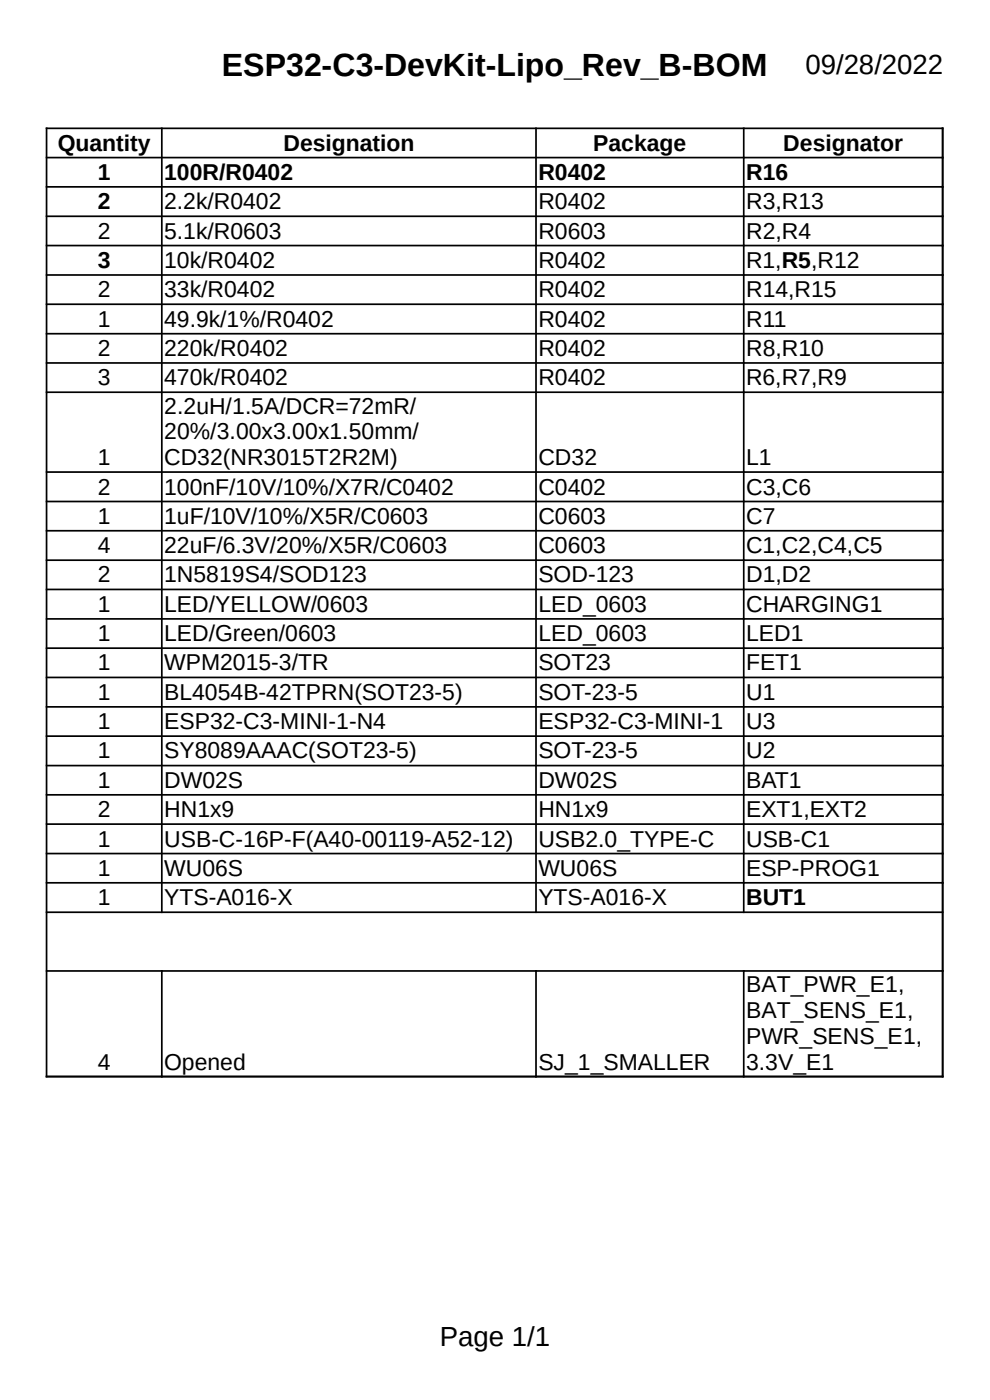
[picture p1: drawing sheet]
<svg xmlns="http://www.w3.org/2000/svg" width="210mm" height="297mm" viewBox="0 0 210 297" stroke-linecap="round" stroke-linejoin="round" font-family="sans-serif">
<defs><g id="words">
<text font-size="6.8" x="47.1" y="16.1">ESP32-C3-DevKit-Lipo_Rev_B-BOM</text>
<g font-size="5.9">
<text x="170.9" y="15.8">09/28/2022</text>
<text x="93.3" y="285.6">Page 1/1</text>
</g>
<g font-size="4.9">
<text x="12.2" y="31.9">Quantity</text>
<text x="60.1" y="31.9">Designation</text>
<text x="125.8" y="31.9">Package</text>
<text x="166.2" y="31.9">Designator</text>
<text x="20.7" y="38.2">1</text>
<text x="34.8" y="38.2">100R/R0402</text>
<text x="114.2" y="38.2">R0402</text>
<text x="158.3" y="38.2">R16</text>
<text x="20.7" y="44.4">2</text>
<text x="34.8" y="44.4">2.2k/R0402</text>
<text x="114.2" y="44.4">R0402</text>
<text x="158.3" y="44.4">R3,R13</text>
<text x="20.7" y="50.6">2</text>
<text x="34.8" y="50.6">5.1k/R0603</text>
<text x="114.2" y="50.6">R0603</text>
<text x="158.3" y="50.6">R2,R4</text>
<text x="20.7" y="56.8">3</text>
<text x="34.8" y="56.8">10k/R0402</text>
<text x="114.2" y="56.8">R0402</text>
<text x="158.3" y="56.9">R1,R5,R12</text>
<text x="20.7" y="63.1">2</text>
<text x="34.8" y="63.1">33k/R0402</text>
<text x="114.2" y="63.1">R0402</text>
<text x="158.3" y="63.1">R14,R15</text>
<text x="20.7" y="69.3">1</text>
<text x="34.8" y="69.3">49.9k/1%/R0402</text>
<text x="114.2" y="69.3">R0402</text>
<text x="158.3" y="69.3">R11</text>
<text x="20.7" y="75.5">2</text>
<text x="34.8" y="75.5">220k/R0402</text>
<text x="114.2" y="75.5">R0402</text>
<text x="158.3" y="75.5">R8,R10</text>
<text x="20.7" y="81.7">3</text>
<text x="34.8" y="81.7">470k/R0402</text>
<text x="114.2" y="81.7">R0402</text>
<text x="158.3" y="81.7">R6,R7,R9</text>
<text x="34.9" y="87.8">2.2uH/1.5A/DCR=72mR/</text>
<text x="34.9" y="93.2">20%/3.00x3.00x1.50mm/</text>
<text x="20.7" y="98.7">1</text>
<text x="34.9" y="98.7">CD32(NR3015T2R2M)</text>
<text x="114.2" y="98.7">CD32</text>
<text x="158.3" y="98.7">L1</text>
<text x="20.7" y="104.9">2</text>
<text x="34.8" y="104.9">100nF/10V/10%/X7R/C0402</text>
<text x="114.2" y="104.9">C0402</text>
<text x="158.3" y="104.9">C3,C6</text>
<text x="20.7" y="111.1">1</text>
<text x="34.8" y="111.1">1uF/10V/10%/X5R/C0603</text>
<text x="114.2" y="111.1">C0603</text>
<text x="158.3" y="111.1">C7</text>
<text x="20.7" y="117.3">4</text>
<text x="34.8" y="117.3">22uF/6.3V/20%/X5R/C0603</text>
<text x="114.2" y="117.3">C0603</text>
<text x="158.3" y="117.4">C1,C2,C4,C5</text>
<text x="20.7" y="123.6">2</text>
<text x="34.8" y="123.6">1N5819S4/SOD123</text>
<text x="114.2" y="123.6">SOD-123</text>
<text x="158.3" y="123.6">D1,D2</text>
<text x="20.7" y="129.8">1</text>
<text x="34.8" y="129.8">LED/YELLOW/0603</text>
<text x="114.2" y="129.8">LED_0603</text>
<text x="158.3" y="129.8">CHARGING1</text>
<text x="20.7" y="136">1</text>
<text x="34.8" y="136">LED/Green/0603</text>
<text x="114.2" y="136">LED_0603</text>
<text x="158.3" y="136">LED1</text>
<text x="20.7" y="142.2">1</text>
<text x="34.8" y="142.2">WPM2015-3/TR</text>
<text x="114.2" y="142.2">SOT23</text>
<text x="158.3" y="142.2">FET1</text>
<text x="20.7" y="148.5">1</text>
<text x="34.8" y="148.5">BL4054B-42TPRN(SOT23-5)</text>
<text x="114.2" y="148.5">SOT-23-5</text>
<text x="158.3" y="148.5">U1</text>
<text x="20.7" y="154.7">1</text>
<text x="34.8" y="154.7">ESP32-C3-MINI-1-N4</text>
<text x="114.2" y="154.7">ESP32- C3- MINI -1</text>
<text x="158.3" y="154.7">U3</text>
<text x="20.7" y="160.9">1</text>
<text x="34.8" y="160.9">SY8089AAAC(SOT23-5)</text>
<text x="114.2" y="160.9">SOT-23-5</text>
<text x="158.3" y="160.9">U2</text>
<text x="20.7" y="167.1">1</text>
<text x="34.8" y="167.1">DW02S</text>
<text x="114.2" y="167.1">DW02S</text>
<text x="158.3" y="167.1">BAT1</text>
<text x="20.7" y="173.3">2</text>
<text x="34.8" y="173.3">HN1x9</text>
<text x="114.2" y="173.3">HN1x9</text>
<text x="158.3" y="173.3">EXT1,EXT2</text>
<text x="20.7" y="179.6">1</text>
<text x="34.8" y="179.6">USB-C-16P-F(A40-00119-A52-12)</text>
<text x="114.2" y="179.6">USB2.0_TYPE-C</text>
<text x="158.3" y="179.6">USB-C1</text>
<text x="20.7" y="185.8">1</text>
<text x="34.8" y="185.8">WU06S</text>
<text x="114.2" y="185.8">WU06S</text>
<text x="158.3" y="185.8">ESP-PROG1</text>
<text x="20.7" y="192">1</text>
<text x="34.8" y="192">YTS-A016-X</text>
<text x="114.2" y="192">YTS-A016-X</text>
<text x="158.3" y="192">BUT1</text>
<text x="158.3" y="210.5">BAT_PWR_E1,</text>
<text x="158.3" y="216">BAT_SENS_E1,</text>
<text x="158.3" y="221.4">PWR_SENS_E1,</text>
<text x="20.7" y="226.9">4</text>
<text x="34.8" y="226.9">Opened</text>
<text x="114.2" y="226.9">SJ_1_SMALLER</text>
<text x="158.3" y="226.9">3.3V_E1</text>
</g>
</g></defs>
<g fill="none" stroke="#000" stroke-width=".36">
<path d="M9.7 27.2h190.4M9.7 33.4h190.4M9.7 39.6h190.4M9.9 27v201.6M34.3 27v166.7M113.7 27v166.7M157.8 27v166.7M200 27v201.6M9.7 45.9h190.4M9.7 52.1h190.4M9.7 58.3h190.4M9.7 64.5h190.4"/>
<path d="M9.7 70.8h190.4M9.7 77h190.4M9.7 83.2h190.4M9.7 100.1h190.4M9.7 106.4h190.4M9.7 112.6h190.4M9.7 118.8h190.4M9.7 125h190.4M9.7 131.3h190.4M9.7 137.5h190.4M9.7 143.7h190.4M9.7 150h190.4"/>
<path d="M9.7 156.2h190.4M9.7 162.4h190.4M9.7 168.6h190.4M9.7 174.8h190.4M9.7 181.1h190.4M9.7 187.3h190.4M9.7 193.5h190.4M9.7 206h190.4M34.3 205.8v22.8M113.7 205.8v22.8M157.8 205.8v22.8M9.7 228.4h190.4"/>
</g>
<use href="#words"/>
</svg>
